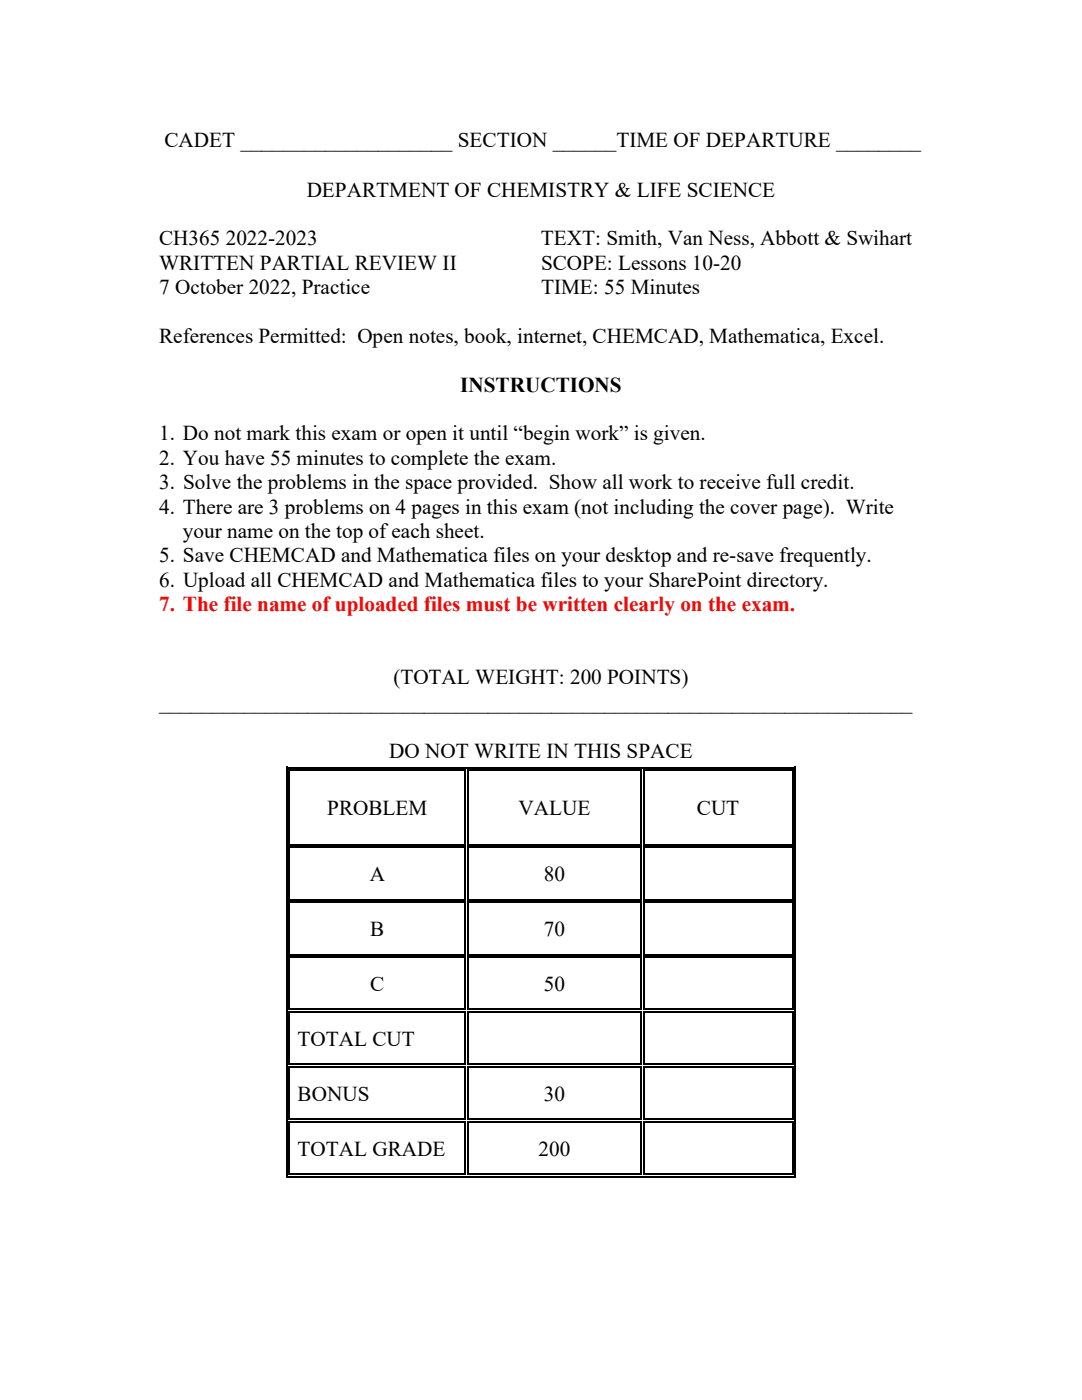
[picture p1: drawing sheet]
<svg xmlns="http://www.w3.org/2000/svg" width="216mm" height="279mm" viewBox="0 0 216 279" stroke-linecap="round" stroke-linejoin="round" font-family="sans-serif">
<defs><g id="words">
<g font-size="4.2">
<text x="32.8" y="29.4">CADET ____________________ SECTION ______TIME OF DEPARTURE ________</text>
<text x="61.2" y="39.2">DEPARTMENT OF CHEMISTRY &amp; LIFE SCIENCE</text>
<text x="31.7" y="49">CH365 2022-2023</text>
<text x="31.7" y="53.8">WRITTEN PARTIAL REVIEW II</text>
<text x="107.9" y="49">TEXT: Smith, Van Ness, Abbott &amp; Swihart</text>
<text x="108" y="53.8">SCOPE: Lessons 10-20</text>
<text x="31.7" y="58.7">7 October 2022, Practice</text>
<text x="108" y="58.7">TIME: 55 Minutes</text>
<text x="31.7" y="68.5">References Permitted: Open notes, book, internet, CHEMCAD, Mathematica, Excel.</text>
<text x="91.8" y="78.2">INSTRUCTIONS</text>
<text x="31.7" y="87.9">1. Do not mark this exam or open it until “begin work” is given.</text>
<text x="31.7" y="92.8">2. You have 55 minutes to complete the exam.</text>
<text x="31.7" y="97.6">3. Solve the problems in the space provided. Show all work to receive full credit.</text>
<text x="31.7" y="102.5">4. There are 3 problems on 4 pages in this exam (not including the cover page). Write</text>
<text x="36.5" y="107.4">your name on the top of each sheet.</text>
<text x="31.7" y="112.2">5. Save CHEMCAD and Mathematica files on your desktop and re-save frequently.</text>
<text x="31.7" y="117.1">6. Upload all CHEMCAD and Mathematica files to your SharePoint directory.</text>
<text x="78.5" y="136.6">(TOTAL WEIGHT: 200 POINTS)</text>
<text x="31.7" y="141.5">_______________________________________________________________________</text>
<text x="77.7" y="151.2">DO NOT WRITE IN THIS SPACE</text>
<text x="65.3" y="162.7">PROBLEM</text>
<text x="103.5" y="162.7">VALUE</text>
<text x="139.1" y="162.7">CUT</text>
<text x="73.8" y="175.9">A</text>
<text x="108.5" y="175.9">80</text>
<text x="73.9" y="186.8">B</text>
<text x="108.5" y="186.8">70</text>
<text x="73.9" y="197.8">C</text>
<text x="108.5" y="197.8">50</text>
<text x="59.4" y="208.7">TOTAL CUT</text>
<text x="59.4" y="219.7">BONUS</text>
<text x="108.5" y="219.7">30</text>
<text x="59.4" y="230.6">TOTAL GRADE</text>
<text x="107.5" y="230.6">200</text>
</g>
<text font-size="4.2" fill="#f00" x="31.7" y="122">7. The file name of uploaded files must be written clearly on the exam.</text>
</g></defs>
<g fill="#000">
<path d="M57.1 153.1h.2v.8h-.2zM57.1 153.1h.7v.2h-.7zM57.6 153.6h.2v.3h-.2zM57.6 153.6h.2v.2h-.2zM92.8 153.8l.2 .1zM92.8 153.1h.7v.2h-.7zM92.8 153.6h.2v.2h-.2zM93.3 153.8l.2 .1zM93.3 153.6h.2v.2h-.2zM127.8 153.8l.2 .1zM127.8 153.1h.7v.2h-.7zM127.8 153.6h.2v.2h-.2z"/>
<path d="M128.3 153.8l.2 .1zM128.3 153.6h.2v.2h-.2zM158.1 153.1h.7v.2h-.7zM158.1 153.6h.2v.3h-.2zM158.1 153.6h.2v.2h-.2zM158.6 153.1h.2v.8h-.2zM57.1 168.5h.2v.8h-.2zM57.6 169.2l.2 .1zM57.6 168.5h.2v.2h-.2zM57.6 169h.2v.2h-.2zM57.6 179.4h.2v.3h-.2zM92.8 169.2l.2 .1z"/>
<path d="M92.8 168.5h.2v.2h-.2zM92.8 169h.2v.2h-.2zM92.8 179.4h.2v.3h-.2zM93.3 169.2l.2 .1zM93.3 168.5h.2v.2h-.2zM93.3 169h.2v.2h-.2zM93.3 179.4h.2v.3h-.2zM127.8 169.2l.2 .1zM127.8 168.5h.2v.2h-.2zM127.8 169h.2v.2h-.2zM127.8 179.4h.2v.3h-.2zM128.3 169.2l.2 .1z"/>
<path d="M128.3 168.5h.2v.2h-.2zM128.3 169h.2v.2h-.2zM128.3 179.4h.2v.3h-.2zM158.1 169.2l.2 .1zM158.1 168.5h.2v.2h-.2zM158.1 169h.2v.2h-.2zM158.1 179.4h.2v.3h-.2zM158.6 169.2l.2 .1zM158.6 168.5h.2v.7h-.2zM57.1 179.4h.2v.8h-.2zM57.1 190.4h.2v.8h-.2zM57.6 180.2h.2z"/>
<path d="M57.6 179.9h.2v.3h-.2zM57.6 191.1l.2 .1zM57.6 190.4h.2v.2h-.2zM57.6 190.9h.2v.2h-.2zM92.8 180.2h.2zM92.8 179.9h.2v.3h-.2zM92.8 191.1l.2 .1zM92.8 190.4h.2v.2h-.2zM92.8 190.9h.2v.2h-.2zM93.3 180.2h.2zM93.3 179.9h.2v.3h-.2zM93.3 191.1l.2 .1z"/>
<path d="M93.3 190.4h.2v.2h-.2zM93.3 190.9h.2v.2h-.2zM127.8 180.2h.2zM127.8 179.9h.2v.3h-.2zM127.8 191.1l.2 .1zM127.8 190.4h.2v.2h-.2zM127.8 190.9h.2v.2h-.2zM128.3 180.2h.2zM128.3 179.9h.2v.3h-.2zM128.3 191.1l.2 .1zM128.3 190.4h.2v.2h-.2zM128.3 190.9h.2v.2h-.2z"/>
<path d="M158.1 180.2h.2zM158.1 179.9h.2v.3h-.2zM158.1 191.1l.2 .1zM158.1 190.4h.2v.2h-.2zM158.1 190.9h.2v.2h-.2zM158.6 180.2h.2zM158.6 179.4h.2v.8h-.2zM158.6 191.1l.2 .1zM158.6 190.4h.2v.7h-.2zM57.1 201.3h.2v.8h-.2zM57.1 212.3h.2v.8h-.2zM57.6 202.1h.2z"/>
<path d="M57.6 201.3h.2v.3h-.2zM57.6 201.8h.2v.3h-.2zM57.6 213l.2 .1zM57.6 212.3h.2v.2h-.2zM57.6 212.8h.2v.2h-.2zM92.8 202.1h.2zM92.8 201.3h.2v.3h-.2zM92.8 201.8h.2v.3h-.2zM92.8 213l.2 .1zM92.8 212.3h.2v.2h-.2zM92.8 212.8h.2v.2h-.2zM93.3 202.1h.2z"/>
<path d="M93.3 201.3h.2v.3h-.2zM93.3 201.8h.2v.3h-.2zM93.3 213l.2 .1zM93.3 212.3h.2v.2h-.2zM93.3 212.8h.2v.2h-.2zM127.8 202.1h.2zM127.8 201.3h.2v.3h-.2zM127.8 201.8h.2v.3h-.2zM127.8 213l.2 .1zM127.8 212.3h.2v.2h-.2zM127.8 212.8h.2v.2h-.2zM128.3 202.1h.2z"/>
<path d="M128.3 201.3h.2v.3h-.2zM128.3 201.8h.2v.3h-.2zM128.3 213l.2 .1zM128.3 212.3h.2v.2h-.2zM128.3 212.8h.2v.2h-.2zM158.1 202.1h.2zM158.1 201.3h.2v.3h-.2zM158.1 201.8h.2v.3h-.2zM158.1 213l.2 .1zM158.1 212.3h.2v.2h-.2zM158.1 212.8h.2v.2h-.2zM158.6 202.1h.2z"/>
<path d="M158.6 201.3h.2v.8h-.2zM158.6 213l.2 .1zM158.6 212.3h.2v.7h-.2zM57.1 223.2h.2v.8h-.2zM57.1 234.7h.7v.3h-.7zM57.6 224h.2zM57.6 223.2h.2v.3h-.2zM57.6 223.7h.2v.3h-.2zM57.6 234.2h.2v.3h-.2zM92.8 224h.2zM92.8 223.2h.2v.3h-.2zM92.8 223.7h.2v.3h-.2z"/>
<path d="M93.3 224h.2zM93.3 223.2h.2v.3h-.2zM93.3 223.7h.2v.3h-.2zM93.3 234.2h.2v.3h-.2zM127.8 224h.2zM127.8 223.2h.2v.3h-.2zM127.8 223.7h.2v.3h-.2zM128.3 224h.2zM128.3 223.2h.2v.3h-.2zM128.3 223.7h.2v.3h-.2zM128.3 234.2h.2v.3h-.2zM158.1 224h.2z"/>
<path d="M158.1 223.2h.2v.3h-.2zM158.1 223.7h.2v.3h-.2zM158.1 234.7h.7v.3h-.7zM158.1 234.2h.2v.3h-.2zM158.6 224h.2zM158.6 223.2h.2v.8h-.2zM158.6 234.2h.2v.8h-.2z"/>
</g>
<g fill="none" stroke="#000" stroke-width=".25">
<path d="M57.2 153.9v14.6M57.7 153.9v14.6M57.8 153.2h35M57.8 153.7h35M92.9 153.9v14.6M93.4 153.9v14.6M93.5 153.2h34.3M93.5 153.7h34.3M127.9 153.9v14.6M128.4 153.9v14.6M128.5 153.2h29.6M128.5 153.7h29.6"/>
<path d="M158.2 153.9v14.6M158.7 153.9v14.6M57.2 169.3v10.1M57.7 169.3v10.1M57.8 168.6h35M57.8 169.1h35M57.8 179.5h35M92.9 169.3v10.1M93.4 169.3v10.1M93.5 168.6h34.3M93.5 169.1h34.3M93.5 179.5h34.3"/>
<path d="M127.9 169.3v10.1M128.4 169.3v10.1M128.5 168.6h29.6M128.5 169.1h29.6M128.5 179.5h29.6M158.2 169.3v10.1M158.7 169.3v10.1M57.2 180.2v10.2M57.2 191.2v10.1M57.7 180.2v10.2M57.7 191.2v10.1M57.8 180h35"/>
<path d="M57.8 190.5h35M57.8 191h35M92.9 180.2v10.2M92.9 191.2v10.1M93.4 180.2v10.2M93.4 191.2v10.1M93.5 180h34.3M93.5 190.5h34.3M93.5 191h34.3M127.9 180.2v10.2M127.9 191.2v10.1M128.4 180.2v10.2"/>
<path d="M128.4 191.2v10.1M128.5 180h29.6M128.5 190.5h29.6M128.5 191h29.6M158.2 180.2v10.2M158.2 191.2v10.1M158.7 180.2v10.2M158.7 191.2v10.1M57.2 202.1v10.2M57.2 213.1v10.1M57.7 202.1v10.2M57.7 213.1v10.1"/>
<path d="M57.8 201.4h35M57.8 202h35M57.8 212.4h35M57.8 212.9h35M92.9 202.1v10.2M92.9 213.1v10.1M93.4 202.1v10.2M93.4 213.1v10.1M93.5 201.4h34.3M93.5 202h34.3M93.5 212.4h34.3M93.5 212.9h34.3"/>
<path d="M127.9 202.1v10.2M127.9 213.1v10.1M128.4 202.1v10.2M128.4 213.1v10.1M128.5 201.4h29.6M128.5 202h29.6M128.5 212.4h29.6M128.5 212.9h29.6M158.2 202.1v10.2M158.2 213.1v10.1M158.7 202.1v10.2M158.7 213.1v10.1"/>
<path d="M57.2 224v11M57.7 224v10.2M57.8 223.4h35M57.8 223.9h35M57.8 234.8h100.3M57.8 234.3h35M92.9 224v10.5M93.4 224v10.2M93.5 223.4h34.3M93.5 223.9h34.3M93.5 234.3h34.3M127.9 224v10.5"/>
<path d="M128.4 224v10.2M128.5 223.4h29.6M128.5 223.9h29.6M128.5 234.3h29.6M158.2 224v10.2M158.7 224v10.2"/>
</g>
<use href="#words"/>
</svg>
